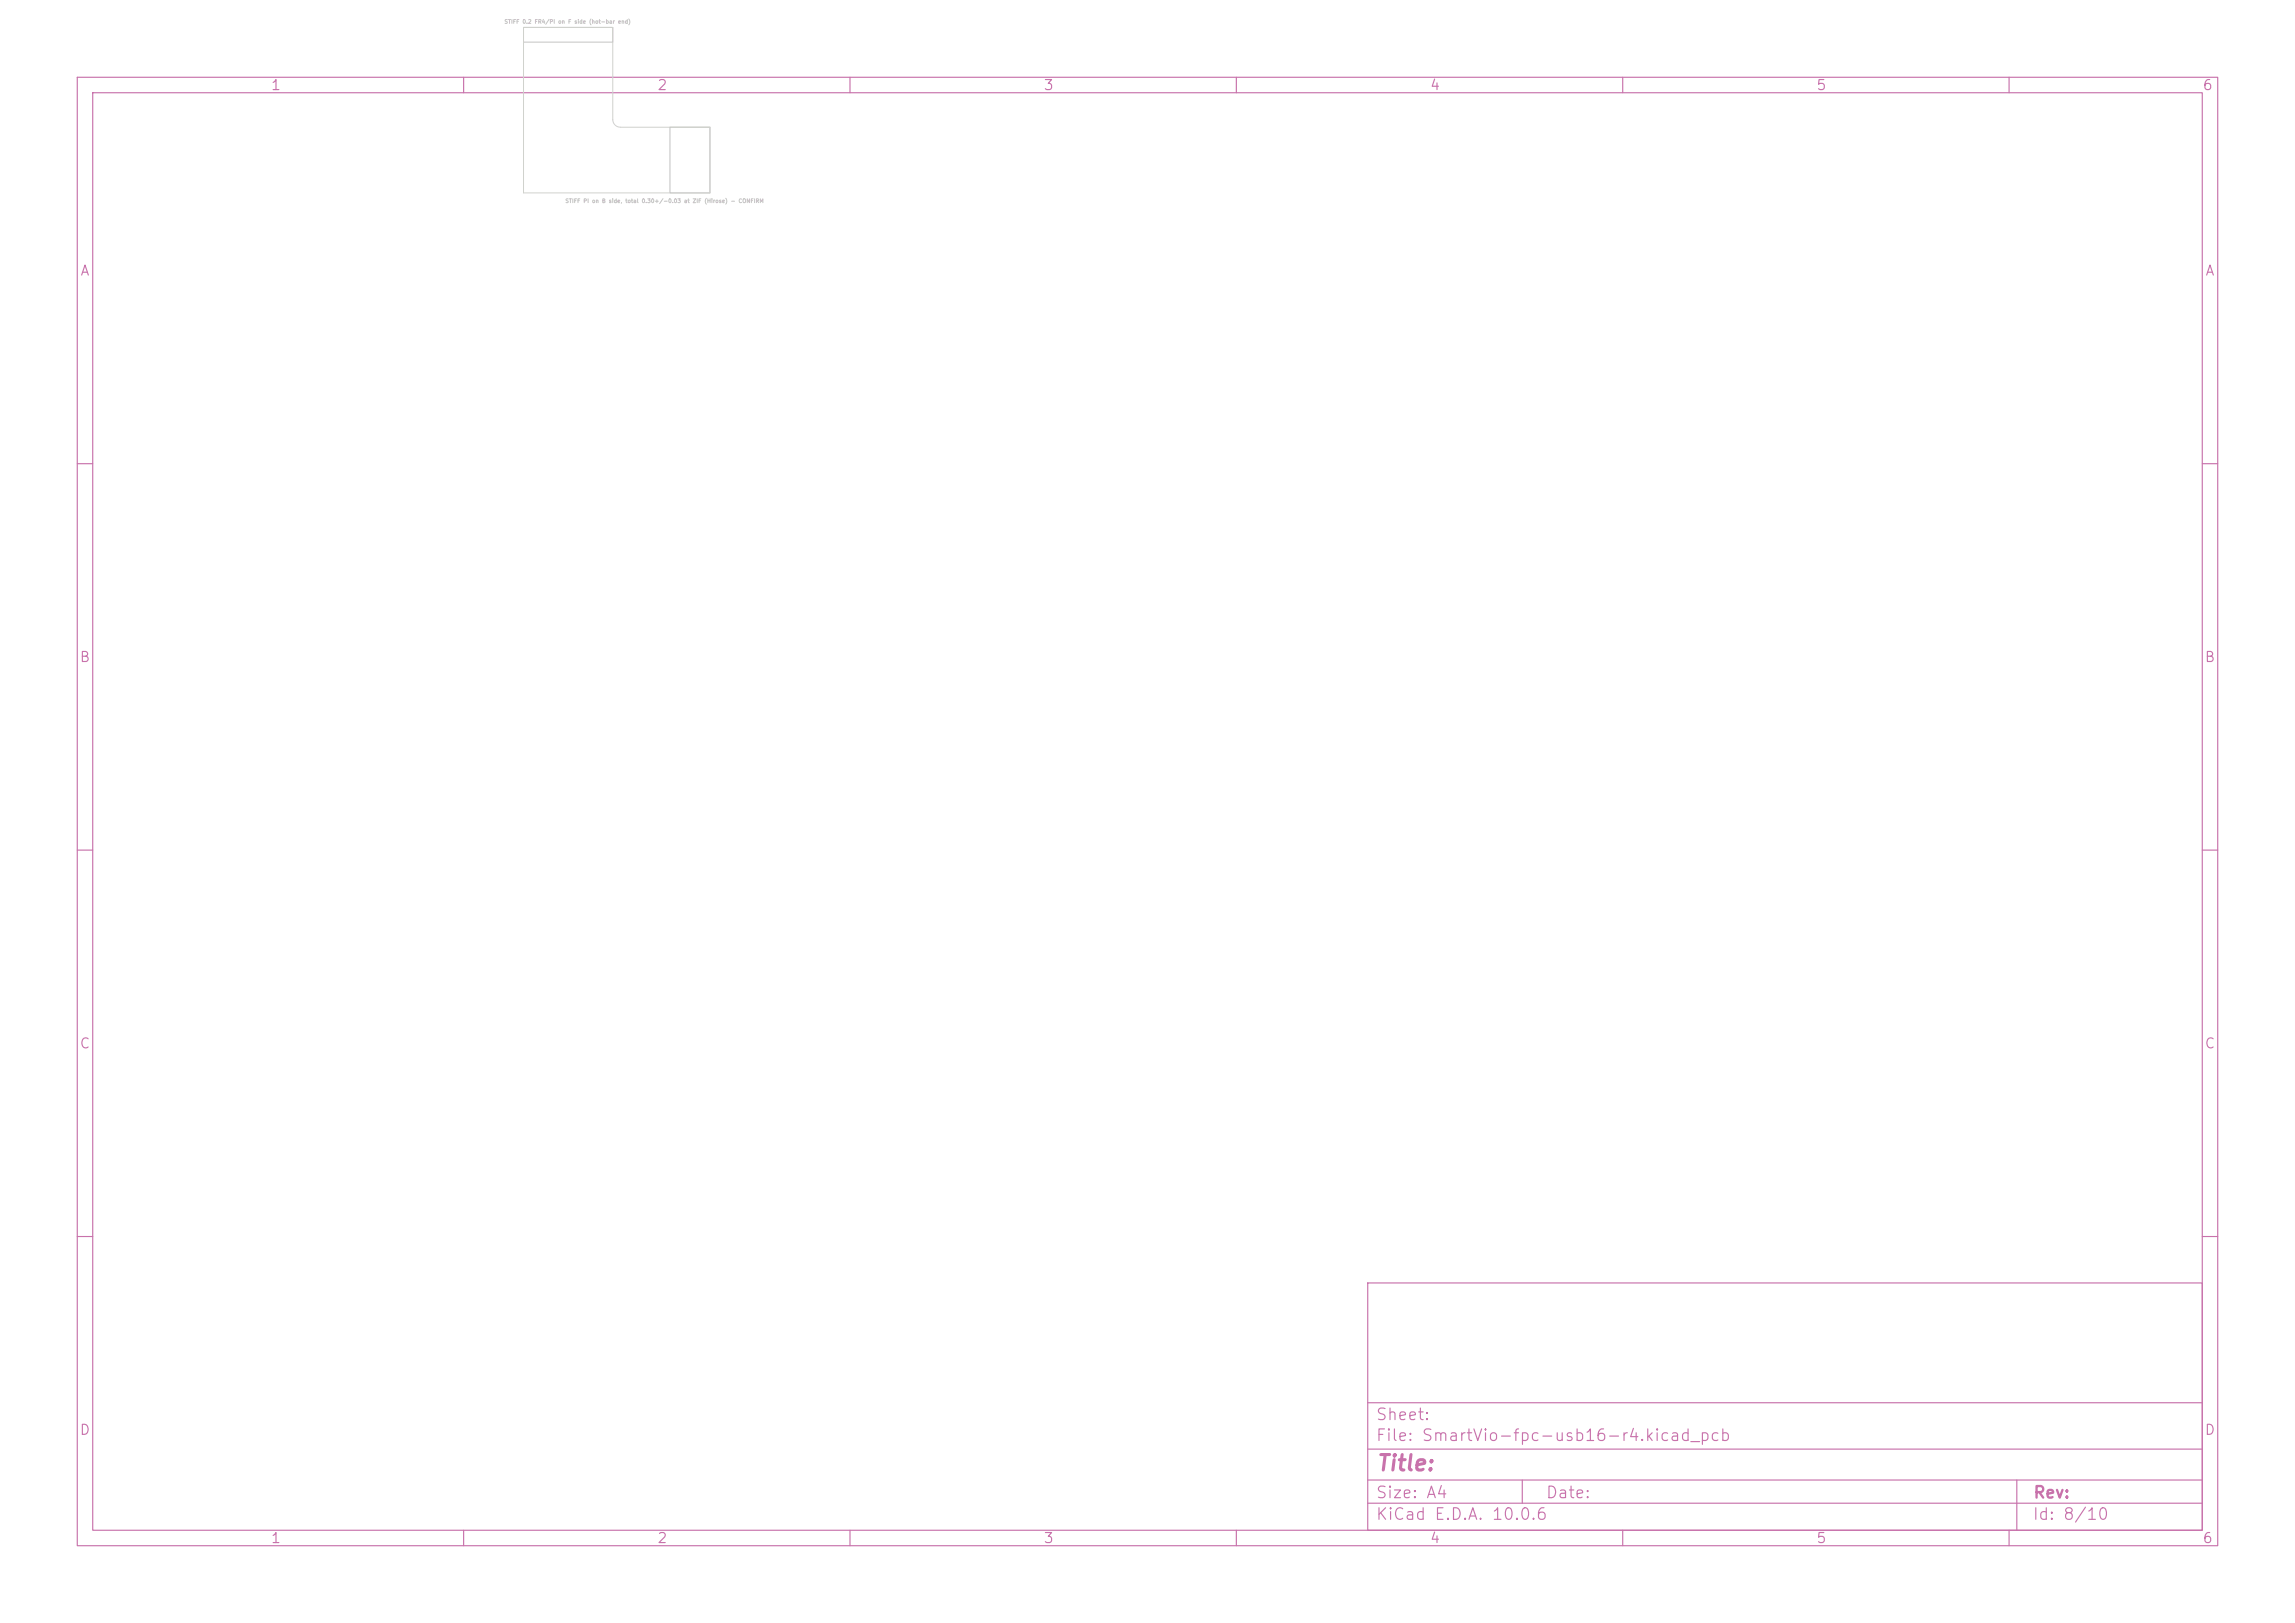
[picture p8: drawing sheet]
<svg xmlns="http://www.w3.org/2000/svg" width="297mm" height="210mm" viewBox="0 0 297 210" stroke-linecap="round" stroke-linejoin="round" font-family="sans-serif">
<defs><g id="words">
<text font-size="2" fill="#c872ab" x="178" y="190.8">Title:</text>
<g font-size="1.5" fill="#c872ab">
<text x="178" y="184.1">Sheet:</text>
<text x="178" y="186.8">File: SmartVio-fpc-usb16-r4.kicad_pcb</text>
<text x="178" y="197">KiCad E.D.A. 10.0.6</text>
<text x="178" y="194.2">Size: A4</text>
<text x="200" y="194.2">Date:</text>
<text x="263" y="197">Id: 8/10</text>
<text x="263" y="194.2">Rev:</text>
</g>
<g font-size="1.3" fill="#c872ab">
<text x="35" y="12">1</text>
<text x="85" y="12">2</text>
<text x="135" y="12">3</text>
<text x="185" y="12">4</text>
<text x="235" y="12">5</text>
<text x="285" y="12">6</text>
<text x="10.3" y="36">A</text>
<text x="285.3" y="36">A</text>
<text x="10.2" y="86">B</text>
<text x="285.2" y="86">B</text>
<text x="10.2" y="136">C</text>
<text x="285.2" y="136">C</text>
<text x="10.2" y="186">D</text>
<text x="285.2" y="186">D</text>
<text x="35" y="200">1</text>
<text x="85" y="200">2</text>
<text x="135" y="200">3</text>
<text x="185" y="200">4</text>
<text x="235" y="200">5</text>
<text x="285" y="200">6</text>
</g>
<g font-size=".5" fill="#c2c2c2">
<text x="65.2" y="3.2">STIFF 0.2 FR4/PI on F side (hot-bar end)</text>
<text x="73.1" y="26.4">STIFF PI on B side, total 0.30+/-0.03 at ZIF (Hirose) - CONFIRM</text>
</g>
</g></defs>
<g fill="none" stroke="#c872ab" stroke-width=".15">
<path d="M10 10h277v190h-277zM12 12h273v186h-273zM60 10v2M110 10v2M160 10v2M210 10v2M260 10v2M10 60h2M285 60h2M10 110h2M285 110h2M10 160h2"/>
<path d="M177 166h108v32h-108zM285 160h2M60 198v2M110 198v2M160 198v2M177 194.5h108M177 191.5h108M177 187.5h108M177 181.5h108M197 191.5v3M210 198v2M260 198v2"/>
<path d="M261 191.5v6.5"/>
</g>
<path d="M67.7 3.5h11.6v2h-11.6zM86.7 16.5h5.2v8.5h-5.2z" fill="none" stroke="#c2c2c2" stroke-width=".13"/>
<path d="M67.7 3.6h11.6v11.9a1 1 0 0 0 1 1h11.6v8.5h-24.2z" fill="none" stroke="#d0d2cd" stroke-width=".13"/>
<use href="#words"/>
</svg>
